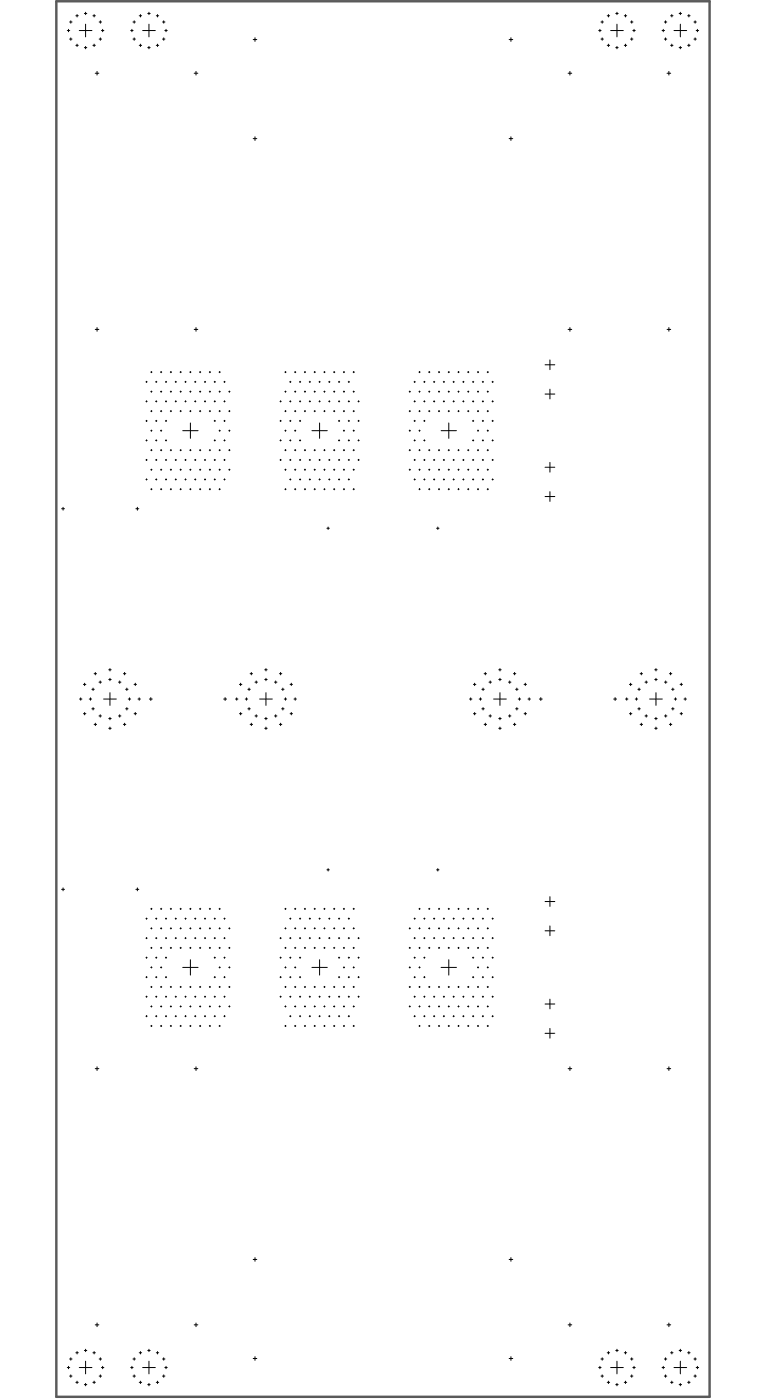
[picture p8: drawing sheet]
<svg xmlns="http://www.w3.org/2000/svg" width="524mm" height="955mm" viewBox="0 0 524 955" stroke-linecap="round" stroke-linejoin="round" font-family="sans-serif">
<path d="M38 1h446v952h-446z" fill="none" stroke="#5a5a5a" stroke-width="1.7"/>
<g fill="none" stroke="#000" stroke-width=".68">
<path d="M47 15h2M48 14v2M52 11h1M53 10v2M58 9h1M58 8v2M58 17v8M63 11h2M64 10v2M68 15h1M68 14v2M91 15h1"/>
<path d="M91 14v2M95 11h2M96 10v2M101 9h1M102 8v2M102 17v8M107 11h1M107 10v2M111 15h1M112 14v2M410 15h1M410 14v2"/>
<path d="M414 11h2M415 10v2M420 9h1M421 8v2M421 17v8M426 11h1M426 10v2M430 15h1M431 14v2M453 15h2M454 14v2M457 11h2"/>
<path d="M458 10v2M463 9h2M464 8v2M464 17v8M469 11h1M470 10v2M473 15h2M474 14v2M46 21h2M47 20v2M47 27h2M48 26v1"/>
<path d="M52 31h1M53 30v2M54 21h9M58 32h1M58 32v1M63 31h2M64 30v2M68 27h1M68 26v1M69 21h2M70 20v2M89 21h2"/>
<path d="M90 20v2M91 27h1M91 26v1M95 31h2M96 30v2M97 21h9M101 32h1M102 32v1M107 31h1M107 30v2M111 27h1M112 26v1"/>
<path d="M112 21h2M113 20v2M173 27h2M174 26v2M347 27h3M348 26v2M408 21h2M409 20v2M410 27h1M410 26v2M414 31h2M415 30v2"/>
<path d="M416 21h9M420 32h1M421 32v1M426 31h1M426 30v2M430 27h1M431 26v2M431 21h2M432 20v2M451 21h2M452 20v2M453 27h2"/>
<path d="M454 26v2M457 31h2M458 30v2M459 21h9M463 32h2M464 32v1M469 31h1M470 30v2M473 27h2M474 26v2M475 21h1M475 20v2"/>
<path d="M65 50h2M66 49v2M132 50h3M134 49v2M387 50h3M388 49v2M455 50h2M456 49v2M173 95h2M174 93v3M347 95h3M348 93v3"/>
<path d="M65 225h2M66 224v2M132 225h3M134 224v2M387 225h3M388 224v2M455 225h2M456 224v2M103 254h1M103 254h.1M109 254h1M110 254h.1"/>
<path d="M116 254h1M116 254h.1M123 254h1M123 254h.1M129 254h1M130 254h.1M136 254h1M136 254h.1M143 254h.1M149 254h1M150 254h.1M194 254h1"/>
<path d="M195 254h.1M201 254h1M201 254h.1M207 254h1M208 254h.1M214 254h1M215 254h.1M221 254h1M221 254h.1M227 254h1M228 254h.1M234 254h1"/>
<path d="M234 254h.1M241 254h1M241 254h.1M286 254h.1M292 254h1M293 254h.1M299 254h1M299 254h.1M306 254h.1M312 254h1M313 254h.1M319 254h1"/>
<path d="M319 254h.1M325 254h1M326 254h.1M332 254h1M333 254h.1M372 249h6M375 246v6M99 274h1M99 261h1M100 260v1M100 273v1M103 267h1"/>
<path d="M103 267v1M106 274h1M106 261h1M107 260v1M107 273v1M109 267h1M110 267v1M113 274h1M113 261h1M113 260v1M113 273v1M116 267h1"/>
<path d="M116 267v1M119 274h1M119 261h1M120 260v1M120 273v1M123 267h1M123 267v1M126 274h1M126 261h1M126 260v1M126 273v1M129 267h1"/>
<path d="M130 267v1M133 274h1M133 261h1M133 260v1M133 273v1M136 267h1M136 267v1M139 274h1M139 261h1M140 260v1M140 273v1M143 267h.1"/>
<path d="M143 267v1M146 274h1M146 261h1M146 260v1M146 273v1M149 267h1M150 267v1M153 274h.1M153 261h.1M153 260v1M153 273v1M156 267h1"/>
<path d="M156 267v1M191 274h1M191 273v1M194 267h1M195 267v1M197 274h1M197 261h1M198 260v1M198 273v1M201 267h1M201 267v1M204 274h1"/>
<path d="M204 261h1M205 260v1M205 273v1M207 267h1M208 267v1M211 274h1M211 261h1M211 260v1M211 273v1M214 267h1M215 267v1M217 274h1"/>
<path d="M217 261h1M218 260v1M218 273v1M221 267h1M221 267v1M224 274h1M224 261h1M225 260v1M225 273v1M227 267h1M228 267v1M231 274h1"/>
<path d="M231 261h1M231 260v1M231 273v1M234 267h1M234 267v1M237 274h1M237 261h1M238 260v1M238 273v1M241 267h1M241 267v1M244 274h1"/>
<path d="M244 273v1M279 267h1M279 267v1M282 274h1M282 261h1M283 260v1M283 273v1M286 267h.1M286 267v1M289 274h1M289 261h1M289 260v1"/>
<path d="M289 273v1M292 267h1M293 267v1M296 274h.1M296 261h.1M296 260v1M296 273v1M299 267h1M299 267v1M302 274h1M302 261h1M303 260v1"/>
<path d="M303 273v1M306 267h.1M306 267v1M309 274h1M309 261h1M309 260v1M309 273v1M312 267h1M313 267v1M315 274h1M315 261h1M316 260v1"/>
<path d="M316 273v1M319 267h1M319 267v1M322 274h1M322 261h1M323 260v1M323 273v1M325 267h1M326 267v1M329 274h1M329 261h1M329 260v1"/>
<path d="M329 273v1M332 267h1M333 267v1M335 274h1M335 261h1M336 260v1M336 273v1M372 269h6M375 266v6M99 287h1M100 287v1M103 294h1"/>
<path d="M103 281h1M103 280v1M103 293v1M106 287h1M107 287v1M109 294h1M109 281h1M110 280v1M110 293v1M113 287h1M113 287v1M116 281h1"/>
<path d="M116 280v1M123 281h1M123 280v1M125 294h10M129 281h1M130 280v1M130 289v10M136 281h1M136 280v1M143 281h.1M143 280v1M146 287h1"/>
<path d="M146 287v1M149 294h1M149 281h1M150 280v1M150 293v1M153 287h.1M153 287v1M156 294h1M156 281h1M156 280v1M156 293v1M191 287h1"/>
<path d="M191 287v1M194 294h1M194 281h1M195 280v1M195 293v1M197 287h1M198 287v1M201 294h1M201 281h1M201 280v1M201 293v1M204 287h1"/>
<path d="M205 287v1M207 281h1M208 280v1M213 294h10M214 281h1M215 280v1M218 289v10M221 281h1M221 280v1M227 281h1M228 280v1M231 287h1"/>
<path d="M231 287v1M234 294h1M234 281h1M234 280v1M234 293v1M237 287h1M238 287v1M241 294h1M241 281h1M241 280v1M241 293v1M244 287h1"/>
<path d="M244 287v1M279 294h1M279 281h1M279 280v1M279 293v1M282 287h1M283 287v1M286 294h.1M286 281h.1M286 280v1M286 293v1M289 287h1"/>
<path d="M289 287v1M292 281h1M293 280v1M299 281h1M299 280v1M301 294h10M306 281h.1M306 280v1M306 289v10M312 281h1M313 280v1M319 281h1"/>
<path d="M319 280v1M322 287h1M323 287v1M325 294h1M325 281h1M326 280v1M326 293v1M329 287h1M329 287v1M332 294h1M332 281h1M333 280v1"/>
<path d="M333 293v1M335 287h1M336 287v1M99 314h1M99 301h1M100 300v1M100 313v1M103 307h1M103 307v1M106 314h1M106 301h1M107 300v1"/>
<path d="M107 313v1M109 307h1M110 307v1M113 314h1M113 301h1M113 300v1M113 313v1M116 307h1M116 307v1M119 314h1M120 313v1M123 307h1"/>
<path d="M123 307v1M126 314h1M126 313v1M129 307h1M130 307v1M133 314h1M133 313v1M136 307h1M136 307v1M139 314h1M140 313v1M143 307h.1"/>
<path d="M143 307v1M146 314h1M146 301h1M146 300v1M146 313v1M149 307h1M150 307v1M153 314h.1M153 301h.1M153 300v1M153 313v1M156 307h1"/>
<path d="M156 307v1M191 314h1M191 301h1M191 300v1M191 313v1M194 307h1M195 307v1M197 314h1M197 301h1M198 300v1M198 313v1M201 307h1"/>
<path d="M201 307v1M204 314h1M204 301h1M205 300v1M205 313v1M207 307h1M208 307v1M211 314h1M211 313v1M214 307h1M215 307v1M217 314h1"/>
<path d="M218 313v1M221 307h1M221 307v1M224 314h1M225 313v1M227 307h1M228 307v1M231 314h1M231 301h1M231 300v1M231 313v1M234 307h1"/>
<path d="M234 307v1M237 314h1M237 301h1M238 300v1M238 313v1M241 307h1M241 307v1M244 314h1M244 301h1M244 300v1M244 313v1M279 307h1"/>
<path d="M279 307v1M282 314h1M282 301h1M283 300v1M283 313v1M286 307h.1M286 307v1M289 314h1M289 301h1M289 300v1M289 313v1M292 307h1"/>
<path d="M293 307v1M296 314h.1M296 313v1M299 307h1M299 307v1M302 314h1M303 313v1M306 307h.1M306 307v1M309 314h1M309 313v1M312 307h1"/>
<path d="M313 307v1M315 314h1M316 313v1M319 307h1M319 307v1M322 314h1M322 301h1M323 300v1M323 313v1M325 307h1M326 307v1M329 314h1"/>
<path d="M329 301h1M329 300v1M329 313v1M332 307h1M333 307v1M335 314h1M335 301h1M336 300v1M336 313v1M372 319h6M375 316v6M99 327h1"/>
<path d="M100 327v1M103 334h1M103 321h1M103 320v1M103 333v1M106 327h1M107 327v1M109 334h1M109 321h1M110 320v1M110 333v1M113 327h1"/>
<path d="M113 327v1M116 334h1M116 321h1M116 320v1M116 333v1M119 327h1M120 327v1M123 334h1M123 321h1M123 320v1M123 333v1M126 327h1"/>
<path d="M126 327v1M129 334h1M129 321h1M130 320v1M130 333v1M133 327h1M133 327v1M136 334h1M136 321h1M136 320v1M136 333v1M139 327h1"/>
<path d="M140 327v1M143 334h.1M143 321h.1M143 320v1M143 333v1M146 327h1M146 327v1M149 334h1M149 321h1M150 320v1M150 333v1M153 327h.1"/>
<path d="M153 327v1M156 321h1M156 320v1M194 334h1M194 321h1M195 320v1M195 333v1M197 327h1M198 327v1M201 334h1M201 321h1M201 320v1"/>
<path d="M201 333v1M204 327h1M205 327v1M207 334h1M207 321h1M208 320v1M208 333v1M211 327h1M211 327v1M214 334h1M214 321h1M215 320v1"/>
<path d="M215 333v1M217 327h1M218 327v1M221 334h1M221 321h1M221 320v1M221 333v1M224 327h1M225 327v1M227 334h1M227 321h1M228 320v1"/>
<path d="M228 333v1M231 327h1M231 327v1M234 334h1M234 321h1M234 320v1M234 333v1M237 327h1M238 327v1M241 334h1M241 321h1M241 320v1"/>
<path d="M241 333v1M279 321h1M279 320v1M282 327h1M283 327v1M286 334h.1M286 321h.1M286 320v1M286 333v1M289 327h1M289 327v1M292 334h1"/>
<path d="M292 321h1M293 320v1M293 333v1M296 327h.1M296 327v1M299 334h1M299 321h1M299 320v1M299 333v1M302 327h1M303 327v1M306 334h.1"/>
<path d="M306 321h.1M306 320v1M306 333v1M309 327h1M309 327v1M312 334h1M312 321h1M313 320v1M313 333v1M315 327h1M316 327v1M319 334h1"/>
<path d="M319 321h1M319 320v1M319 333v1M322 327h1M323 327v1M325 334h1M325 321h1M326 320v1M326 333v1M329 327h1M329 327v1M332 334h1"/>
<path d="M332 321h1M333 320v1M333 333v1M335 327h1M336 327v1M372 339h6M375 335v7M42 347h2M43 346v2M93 347h2M94 346v2M224 360v1"/>
<path d="M298 360v1M223 360h2M298 360h1M64 460h2M65 459v2M74 457h2M75 456v2M84 460h2M85 459v2M170 460h2M171 459v2M180 457h2"/>
<path d="M181 456v2M190 460h2M191 459v2M330 460h2M331 459v2M340 457h2M341 456v2M350 460h2M351 459v2M436 460h2M437 459v2M446 457h2"/>
<path d="M447 456v2M456 460h2M457 459v2M54 477h2M55 476v2M57 467h2M58 466v2M61 477h1M62 476v2M63 470h1M63 470v1M67 465h2"/>
<path d="M68 465v1M71 477h8M74 464h2M75 463v2M75 473v8M81 465h1M82 465v1M86 470h1M86 470v1M87 477h2M88 476v2M91 467h2"/>
<path d="M92 466v2M94 477h2M95 476v2M102 477h2M103 476v2M152 477h2M153 476v2M161 477h1M161 476v2M163 467h2M164 466v2M167 477h2"/>
<path d="M168 476v2M169 470h2M170 470v1M174 465h1M175 465v1M177 477h9M180 464h2M181 463v2M181 473v8M187 465h2M188 465v1M192 470h2"/>
<path d="M193 470v1M194 477h1M195 476v2M198 467h1M199 466v2M200 477h2M201 476v2M320 477h2M321 476v2M323 467h1M324 466v2M327 477h1"/>
<path d="M328 476v2M328 470h2M329 470v1M333 465h2M334 465v1M336 477h9M340 464h2M341 463v2M341 473v8M347 465h1M347 465v1M351 470h2"/>
<path d="M352 470v1M353 477h2M354 476v2M357 467h2M358 466v2M360 477h2M361 476v2M368 477h2M369 476v2M418 477h2M419 476v2M426 477h2"/>
<path d="M427 476v2M429 467h2M430 466v2M433 477h2M434 476v2M435 470h1M436 470v1M440 465h1M441 465v1M443 477h8M446 464h2M447 463v2"/>
<path d="M447 473v8M453 465h2M454 465v1M458 470h1M459 470v1M460 477h1M460 476v2M464 467h1M464 466v2M466 477h2M467 476v2M57 487h2"/>
<path d="M58 486v2M63 484h1M63 483v1M64 494h2M65 493v2M67 489h2M68 488v1M74 497h2M74 490h2M75 489v2M75 496v2M81 489h1"/>
<path d="M82 488v1M84 494h2M85 493v2M86 484h1M86 483v1M91 487h2M92 486v2M163 487h2M164 486v2M169 484h2M170 483v1M170 494h2"/>
<path d="M171 493v2M174 489h1M175 488v1M180 497h2M180 490h2M181 489v2M181 496v2M187 489h2M188 488v1M190 494h2M191 493v2M192 484h2"/>
<path d="M193 483v1M198 487h1M199 486v2M323 487h1M324 486v2M328 484h2M329 483v1M330 494h2M331 493v2M333 489h2M334 488v1M340 497h2"/>
<path d="M340 490h2M341 489v2M341 496v2M347 489h1M347 488v1M350 494h2M351 493v2M351 484h2M352 483v1M357 487h2M358 486v2M429 487h2"/>
<path d="M430 486v2M435 484h1M436 483v1M436 494h2M437 493v2M440 489h1M441 488v1M446 497h2M446 490h2M447 489v2M447 496v2M453 489h2"/>
<path d="M454 488v1M456 494h2M457 493v2M458 484h1M459 483v1M464 487h1M464 486v2M223 594h2M224 593v1M298 594h1M298 593v1M42 607h2"/>
<path d="M43 606v2M93 607h2M94 606v2M103 620v1M110 620v1M116 620v1M123 620v1M130 620v1M136 620v1M143 620v1M150 620v1M195 620v1"/>
<path d="M201 620v1M208 620v1M215 620v1M221 620v1M228 620v1M234 620v1M241 620v1M286 620v1M293 620v1M299 620v1M306 620v1M313 620v1"/>
<path d="M319 620v1M326 620v1M333 620v1M372 615h6M375 612v7M99 627h1M100 626v1M100 640v1M103 634h1M103 620h1M103 633v1M106 627h1"/>
<path d="M107 626v1M107 640v1M109 634h1M109 620h1M110 633v1M113 627h1M113 626v1M113 640v1M116 634h1M116 620h1M116 633v1M119 627h1"/>
<path d="M120 626v1M120 640v1M123 634h1M123 620h1M123 633v1M126 627h1M126 626v1M126 640v1M129 634h1M129 620h1M130 633v1M133 627h1"/>
<path d="M133 626v1M133 640v1M136 634h1M136 620h1M136 633v1M139 627h1M140 626v1M140 640v1M143 634h.1M143 620h.1M143 633v1M146 627h1"/>
<path d="M146 626v1M146 640v1M149 634h1M149 620h1M150 633v1M153 627h.1M153 626v1M153 640v1M156 634h1M156 633v1M191 640v1M194 634h1"/>
<path d="M194 620h1M195 633v1M197 627h1M198 626v1M198 640v1M201 634h1M201 620h1M201 633v1M204 627h1M205 626v1M205 640v1M207 634h1"/>
<path d="M207 620h1M208 633v1M211 627h1M211 626v1M211 640v1M214 634h1M214 620h1M215 633v1M217 627h1M218 626v1M218 640v1M221 634h1"/>
<path d="M221 620h1M221 633v1M224 627h1M225 626v1M225 640v1M227 634h1M227 620h1M228 633v1M231 627h1M231 626v1M231 640v1M234 634h1"/>
<path d="M234 620h1M234 633v1M237 627h1M238 626v1M238 640v1M241 634h1M241 620h1M241 633v1M244 640v1M279 634h1M279 633v1M282 627h1"/>
<path d="M283 626v1M283 640v1M286 634h.1M286 620h.1M286 633v1M289 627h1M289 626v1M289 640v1M292 634h1M292 620h1M293 633v1M296 627h.1"/>
<path d="M296 626v1M296 640v1M299 634h1M299 620h1M299 633v1M302 627h1M303 626v1M303 640v1M306 634h.1M306 620h.1M306 633v1M309 627h1"/>
<path d="M309 626v1M309 640v1M312 634h1M312 620h1M313 633v1M315 627h1M316 626v1M316 640v1M319 634h1M319 620h1M319 633v1M322 627h1"/>
<path d="M323 626v1M323 640v1M325 634h1M325 620h1M326 633v1M329 627h1M329 626v1M329 640v1M332 634h1M332 620h1M333 633v1M335 627h1"/>
<path d="M336 626v1M336 640v1M372 635h6M375 632v6M99 640h1M99 653h1M100 653v1M103 647h1M103 646v1M103 660v1M106 640h1M106 653h1"/>
<path d="M107 653v1M109 647h1M110 646v1M110 660v1M113 640h1M113 653h1M113 653v1M116 647h1M116 646v1M119 640h1M123 647h1M123 646v1"/>
<path d="M126 640h1M129 647h1M130 646v1M130 655v10M133 640h1M136 647h1M136 646v1M139 640h1M143 647h.1M143 646v1M146 640h1M146 653h1"/>
<path d="M146 653v1M149 647h1M150 646v1M150 660v1M153 640h.1M153 653h.1M153 653v1M156 647h1M156 646v1M156 660v1M191 640h1M191 653h1"/>
<path d="M191 653v1M194 647h1M195 646v1M195 660v1M197 640h1M197 653h1M198 653v1M201 647h1M201 646v1M201 660v1M204 640h1M204 653h1"/>
<path d="M205 653v1M207 647h1M208 646v1M211 640h1M214 647h1M215 646v1M217 640h1M218 655v10M221 647h1M221 646v1M224 640h1M227 647h1"/>
<path d="M228 646v1M231 640h1M231 653h1M231 653v1M234 647h1M234 646v1M234 660v1M237 640h1M237 653h1M238 653v1M241 647h1M241 646v1"/>
<path d="M241 660v1M244 640h1M244 653h1M244 653v1M279 647h1M279 646v1M279 660v1M282 640h1M282 653h1M283 653v1M286 647h.1M286 646v1"/>
<path d="M286 660v1M289 640h1M289 653h1M289 653v1M292 647h1M293 646v1M296 640h.1M299 647h1M299 646v1M302 640h1M306 647h.1M306 646v1"/>
<path d="M306 655v10M309 640h1M312 647h1M313 646v1M315 640h1M319 647h1M319 646v1M322 640h1M322 653h1M323 653v1M325 647h1M326 646v1"/>
<path d="M326 660v1M329 640h1M329 653h1M329 653v1M332 647h1M333 646v1M333 660v1M335 640h1M335 653h1M336 653v1M99 667h1M100 666v1"/>
<path d="M100 680v1M103 660h1M103 673h1M103 673v1M106 667h1M107 666v1M107 680v1M109 660h1M109 673h1M110 673v1M113 667h1M113 666v1"/>
<path d="M113 680v1M116 673h1M116 673v1M120 680v1M123 673h1M123 673v1M125 660h10M126 680v1M129 673h1M130 673v1M133 680v1M136 673h1"/>
<path d="M136 673v1M140 680v1M143 673h.1M143 673v1M146 667h1M146 666v1M146 680v1M149 660h1M149 673h1M150 673v1M153 667h.1M153 666v1"/>
<path d="M153 680v1M156 660h1M156 673h1M156 673v1M191 667h1M191 666v1M191 680v1M194 660h1M194 673h1M195 673v1M197 667h1M198 666v1"/>
<path d="M198 680v1M201 660h1M201 673h1M201 673v1M204 667h1M205 666v1M205 680v1M207 673h1M208 673v1M211 680v1M213 660h10M214 673h1"/>
<path d="M215 673v1M218 680v1M221 673h1M221 673v1M225 680v1M227 673h1M228 673v1M231 667h1M231 666v1M231 680v1M234 660h1M234 673h1"/>
<path d="M234 673v1M237 667h1M238 666v1M238 680v1M241 660h1M241 673h1M241 673v1M244 667h1M244 666v1M244 680v1M279 660h1M279 673h1"/>
<path d="M279 673v1M282 667h1M283 666v1M283 680v1M286 660h.1M286 673h.1M286 673v1M289 667h1M289 666v1M289 680v1M292 673h1M293 673v1"/>
<path d="M296 680v1M299 673h1M299 673v1M301 660h10M303 680v1M306 673h.1M306 673v1M309 680v1M312 673h1M313 673v1M316 680v1M319 673h1"/>
<path d="M319 673v1M322 667h1M323 666v1M323 680v1M325 660h1M325 673h1M326 673v1M329 667h1M329 666v1M329 680v1M332 660h1M332 673h1"/>
<path d="M333 673v1M335 667h1M336 666v1M336 680v1M99 680h1M99 693h1M100 693v1M103 687h1M103 686v1M103 700v1M106 680h1M106 693h1"/>
<path d="M107 693v1M109 687h1M110 686v1M110 700v1M113 680h1M113 693h1M113 693v1M116 687h1M116 686v1M116 700v1M119 680h1M119 693h1"/>
<path d="M120 693v1M123 687h1M123 686v1M123 700v1M126 680h1M126 693h1M126 693v1M129 687h1M130 686v1M130 700v1M133 680h1M133 693h1"/>
<path d="M133 693v1M136 687h1M136 686v1M136 700v1M139 680h1M139 693h1M140 693v1M143 687h.1M143 686v1M143 700v1M146 680h1M146 693h1"/>
<path d="M146 693v1M149 687h1M150 686v1M150 700v1M153 680h.1M153 693h.1M153 693v1M156 687h1M156 686v1M191 680h1M194 687h1M195 686v1"/>
<path d="M195 700v1M197 680h1M197 693h1M198 693v1M201 687h1M201 686v1M201 700v1M204 680h1M204 693h1M205 693v1M207 687h1M208 686v1"/>
<path d="M208 700v1M211 680h1M211 693h1M211 693v1M214 687h1M215 686v1M215 700v1M217 680h1M217 693h1M218 693v1M221 687h1M221 686v1"/>
<path d="M221 700v1M224 680h1M224 693h1M225 693v1M227 687h1M228 686v1M228 700v1M231 680h1M231 693h1M231 693v1M234 687h1M234 686v1"/>
<path d="M234 700v1M237 680h1M237 693h1M238 693v1M241 687h1M241 686v1M241 700v1M244 680h1M279 687h1M279 686v1M282 680h1M282 693h1"/>
<path d="M283 693v1M286 687h.1M286 686v1M286 700v1M289 680h1M289 693h1M289 693v1M292 687h1M293 686v1M293 700v1M296 680h.1M296 693h.1"/>
<path d="M296 693v1M299 687h1M299 686v1M299 700v1M302 680h1M302 693h1M303 693v1M306 687h.1M306 686v1M306 700v1M309 680h1M309 693h1"/>
<path d="M309 693v1M312 687h1M313 686v1M313 700v1M315 680h1M315 693h1M316 693v1M319 687h1M319 686v1M319 700v1M322 680h1M322 693h1"/>
<path d="M323 693v1M325 687h1M326 686v1M326 700v1M329 680h1M329 693h1M329 693v1M332 687h1M333 686v1M333 700v1M335 680h1M335 693h1"/>
<path d="M336 693v1M372 685h6M375 682v6M103 700h1M109 700h1M116 700h1M123 700h1M129 700h1M136 700h1M143 700h.1M149 700h1M194 700h1"/>
<path d="M201 700h1M207 700h1M214 700h1M221 700h1M227 700h1M234 700h1M241 700h1M286 700h.1M292 700h1M299 700h1M306 700h.1M312 700h1"/>
<path d="M319 700h1M325 700h1M332 700h1M372 705h6M375 702v6M65 729h2M66 728v2M132 729h3M134 728v2M387 729h3M388 728v2M455 729h2"/>
<path d="M456 728v2M173 859h2M174 858v3M347 859h3M348 858v3M65 904h2M66 903v2M132 904h3M134 903v2M387 904h3M388 903v2M455 904h2"/>
<path d="M456 903v2M46 933h2M47 932v2M47 939h2M47 927h2M48 927v1M48 938v2M52 923h1M53 922v2M54 933h9M58 922h1M58 921v1"/>
<path d="M58 929v9M63 923h2M64 922v2M68 939h1M68 927h1M68 927v1M68 938v2M69 933h2M70 932v2M89 933h2M90 932v2M91 939h1"/>
<path d="M91 927h1M91 927v1M91 938v2M95 923h2M96 922v2M97 933h9M101 922h1M102 921v1M102 929v9M107 923h1M107 922v2M111 939h1"/>
<path d="M111 927h1M112 927v1M112 938v2M112 933h2M113 932v2M173 927h2M174 926v2M347 927h3M348 926v2M408 933h2M409 932v2M410 939h1"/>
<path d="M410 927h1M410 927v1M410 938v2M414 923h2M415 922v2M416 933h9M420 922h1M421 921v1M421 929v9M426 923h1M426 922v2M430 939h1"/>
<path d="M430 927h1M431 927v1M431 938v2M431 933h2M432 932v2M451 933h2M452 932v2M453 939h2M453 927h2M454 927v1M454 938v2M457 923h2"/>
<path d="M458 922v2M459 933h9M463 922h2M464 921v1M464 929v9M469 923h1M470 922v2M473 939h2M473 927h2M474 927v1M474 938v2M475 933h1"/>
<path d="M475 932v2M52 943h1M53 942v2M58 945h1M58 944v2M63 943h2M64 942v2M95 943h2M96 942v2M101 945h1M102 944v2M107 943h1"/>
<path d="M107 942v2M414 943h2M415 942v2M420 945h1M421 944v2M426 943h1M426 942v2M457 943h2M458 942v2M463 945h2M464 944v2M469 943h1"/>
<path d="M470 942v2"/>
</g>
</svg>
